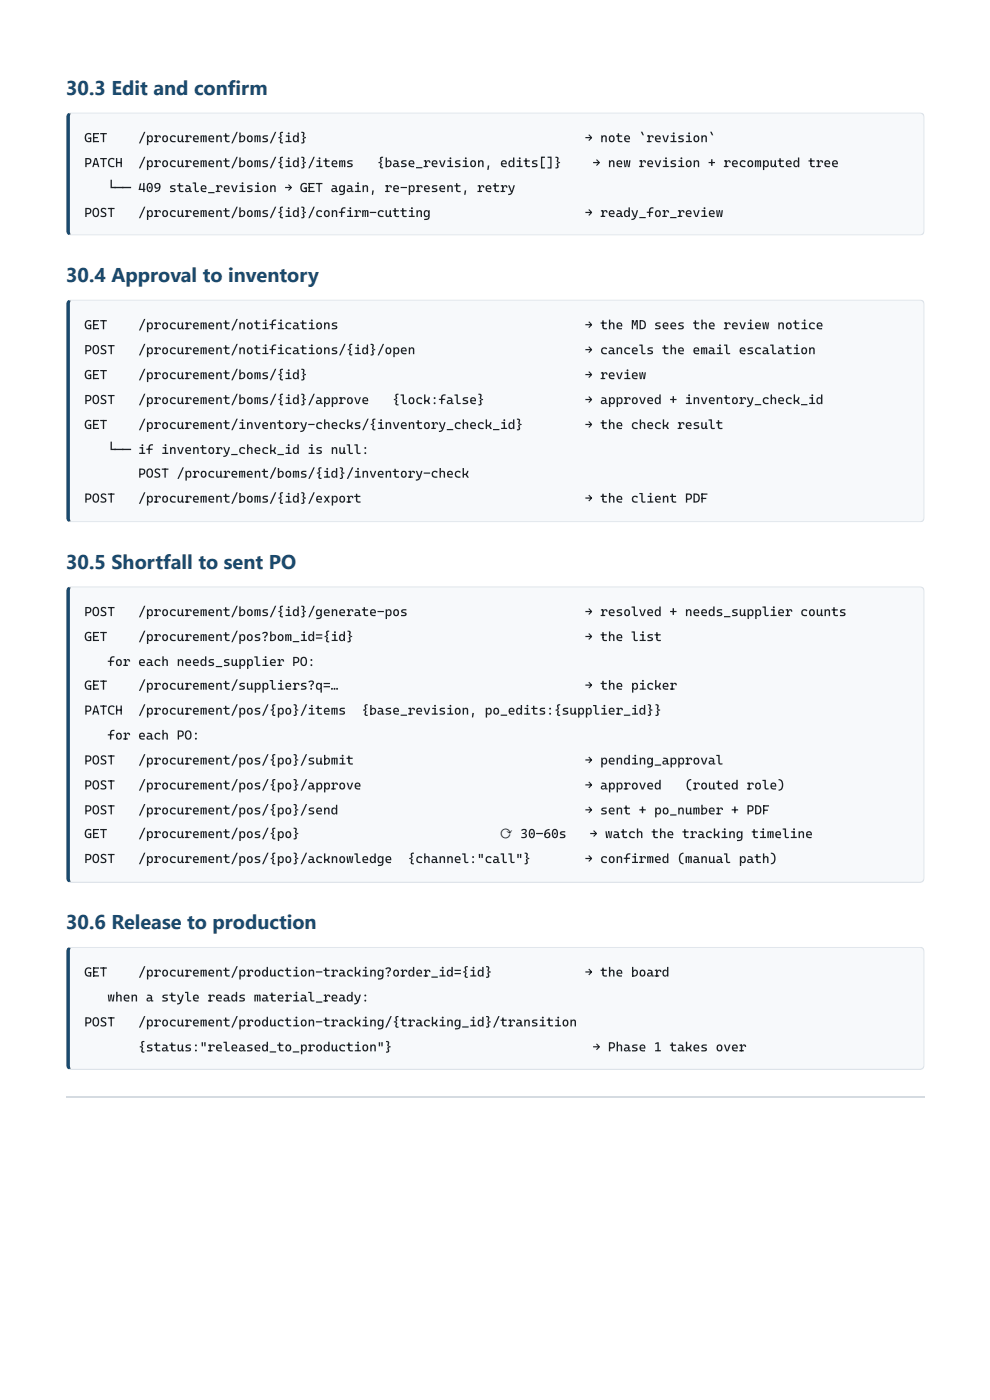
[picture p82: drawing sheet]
<svg xmlns="http://www.w3.org/2000/svg" width="210mm" height="297mm" viewBox="0 0 210 297" stroke-linecap="round" stroke-linejoin="round" font-family="sans-serif">
<defs><g id="words">
<g font-size="4.2" fill="#1a4a6e">
<text x="14" y="20.1">30.3 Edit and confirm</text>
<text x="14" y="59.8">30.4 Approval to inventory</text>
<text x="14" y="120.6">30.5 Shortfall to sent PO</text>
<text x="14" y="197.1">30.6 Release to production</text>
</g>
<g font-size="2.8" fill="#1c2024">
<text x="17.9" y="30.2">GET</text>
<text x="17.9" y="35.5">PATCH</text>
<text x="29.3" y="30.2">/procurement/boms/{id}</text>
<text x="29.3" y="35.5">/procurement/boms/{id}/items</text>
<text x="79.9" y="35.5">{base_revision, edits[]}</text>
<text x="124" y="30.2">→ note `revision`</text>
<text x="125.6" y="35.5">→ new revision + recomputed tree</text>
<text x="22.8" y="40.7">└── 409 stale_revision → GET again, re-present, retry</text>
<text x="17.9" y="46">POST</text>
<text x="29.3" y="46">/procurement/boms/{id}/confirm-cutting</text>
<text x="124" y="46">→ ready_for_review</text>
<text x="17.9" y="69.8">GET</text>
<text x="29.3" y="69.8">/procurement/notifications</text>
<text x="124" y="69.8">→ the MD sees the review notice</text>
<text x="17.9" y="75.1">POST</text>
<text x="29.3" y="75.1">/procurement/notifications/{id}/open</text>
<text x="124" y="75.1">→ cancels the email escalation</text>
<text x="17.9" y="80.4">GET</text>
<text x="29.3" y="80.4">/procurement/boms/{id}</text>
<text x="124" y="80.4">→ review</text>
<text x="17.9" y="85.7">POST</text>
<text x="29.3" y="85.7">/procurement/boms/{id}/approve</text>
<text x="83.2" y="85.7">{lock:false}</text>
<text x="124" y="85.7">→ approved + inventory_check_id</text>
<text x="17.9" y="91">GET</text>
<text x="29.3" y="91">/procurement/inventory-checks/{inventory_check_id}</text>
<text x="124" y="91">→ the check result</text>
<text x="22.8" y="96.3">└── if inventory_check_id is null:</text>
<text x="29.3" y="101.3">POST /procurement/boms/{id}/inventory-check</text>
<text x="17.9" y="106.6">POST</text>
<text x="29.3" y="106.6">/procurement/boms/{id}/export</text>
<text x="124" y="106.6">→ the client PDF</text>
<text x="17.9" y="130.7">POST</text>
<text x="29.3" y="130.7">/procurement/boms/{id}/generate-pos</text>
<text x="124" y="130.7">→ resolved + needs_supplier counts</text>
<text x="17.9" y="136">GET</text>
<text x="29.3" y="136">/procurement/pos?bom_id={id}</text>
<text x="124" y="136">→ the list</text>
<text x="22.8" y="141.3">for each needs_supplier PO:</text>
<text x="17.9" y="146.3">GET</text>
<text x="29.3" y="146.3">/procurement/suppliers?q=…</text>
<text x="124" y="146.3">→ the picker</text>
<text x="17.9" y="151.6">PATCH</text>
<text x="29.3" y="151.6">/procurement/pos/{po}/items</text>
<text x="76.6" y="151.6">{base_revision, po_edits:{supplier_id}}</text>
<text x="22.8" y="156.9">for each PO:</text>
<text x="17.9" y="162.2">POST</text>
<text x="17.9" y="167.5">POST</text>
<text x="29.3" y="162.2">/procurement/pos/{po}/submit</text>
<text x="29.3" y="167.5">/procurement/pos/{po}/approve</text>
<text x="124" y="162.2">→ pending_approval</text>
<text x="124" y="167.5">→ approved</text>
<text x="145.2" y="167.5">(routed role)</text>
<text x="17.9" y="172.8">POST</text>
<text x="29.3" y="172.8">/procurement/pos/{po}/send</text>
<text x="124" y="172.8">→ sent + po_number + PDF</text>
<text x="17.9" y="177.8">GET</text>
<text x="29.3" y="177.8">/procurement/pos/{po}</text>
<text x="106" y="177.8">⟳ 30–60s</text>
<text x="125" y="177.8">→ watch the tracking timeline</text>
<text x="17.9" y="183.1">POST</text>
<text x="29.3" y="183.1">/procurement/pos/{po}/acknowledge</text>
<text x="86.4" y="183.1">{channel:&quot;call&quot;}</text>
<text x="124" y="183.1">→ confirmed (manual path)</text>
<text x="17.9" y="207.2">GET</text>
<text x="29.3" y="207.2">/procurement/production-tracking?order_id={id}</text>
<text x="124" y="207.2">→ the board</text>
<text x="22.8" y="212.5">when a style reads material_ready:</text>
<text x="17.9" y="217.8">POST</text>
<text x="29.3" y="217.8">/procurement/production-tracking/{tracking_id}/transition</text>
<text x="29.3" y="223">{status:&quot;released_to_production&quot;}</text>
<text x="125.6" y="223">→ Phase 1 takes over</text>
</g>
</g></defs>
<path d="M14.7 24.1l.4-.2h179.9a.93 .93 0 0 1 .9 1v24a.93 .93 0 0 1-.9 1h-179.9a.83 .83 0 0 1-.7-1v-24z" fill="#f7f9fb"/>
<g fill="#dde3e9">
<path d="M14 23.8h182.1v.7h-182.1z"/>
<path d="M14 49.3h182.1v.7h-182.1z"/>
<path d="M195.3 23.8h.8v26.2h-.8z"/>
</g>
<path d="M14 23.8h1.1v26.2h-1.1z" fill="#1a4a6e"/>
<path d="M14.7 63.8l.4-.2h179.9a.93 .93 0 0 1 .9 1v45.2a.93 .93 0 0 1-.9 .9h-179.9a.83 .83 0 0 1-.7-.9v-45.2z" fill="#f7f9fb"/>
<g fill="#dde3e9">
<path d="M14 63.5h182.1v.7h-182.1z"/>
<path d="M14 110.1h182.1v.8h-182.1z"/>
<path d="M195.3 63.5h.8v47.4h-.8z"/>
</g>
<path d="M14 63.5h1.1v47.4h-1.1z" fill="#1a4a6e"/>
<path d="M14.7 124.6l.4-.1h179.9a.92 .92 0 0 1 .9 .9v60.9a.93 .93 0 0 1-.9 .9h-179.9a.83 .83 0 0 1-.7-.9v-60.9z" fill="#f7f9fb"/>
<g fill="#dde3e9">
<path d="M14 124.4h182.1v.7h-182.1z"/>
<path d="M14 186.6h182.1v.7h-182.1z"/>
<path d="M195.3 124.4h.8v62.9h-.8z"/>
</g>
<path d="M14 124.4h1.1v62.9h-1.1z" fill="#1a4a6e"/>
<path d="M14.7 201.1l.4-.1h179.9a.92 .92 0 0 1 .9 .9v24.1a.93 .93 0 0 1-.9 .9h-179.9a.83 .83 0 0 1-.7-.9v-24.1z" fill="#f7f9fb"/>
<g fill="#dde3e9">
<path d="M14 200.8h182.1v.7h-182.1z"/>
<path d="M14 226.3h182.1v.7h-182.1z"/>
<path d="M195.3 200.8h.8v26.2h-.8z"/>
</g>
<path d="M14 200.8h1.1v26.2h-1.1z" fill="#1a4a6e"/>
<path d="M14 232.7h182.1" fill="none" stroke="#d5dbe1" stroke-width=".26"/>
<use href="#words"/>
</svg>
